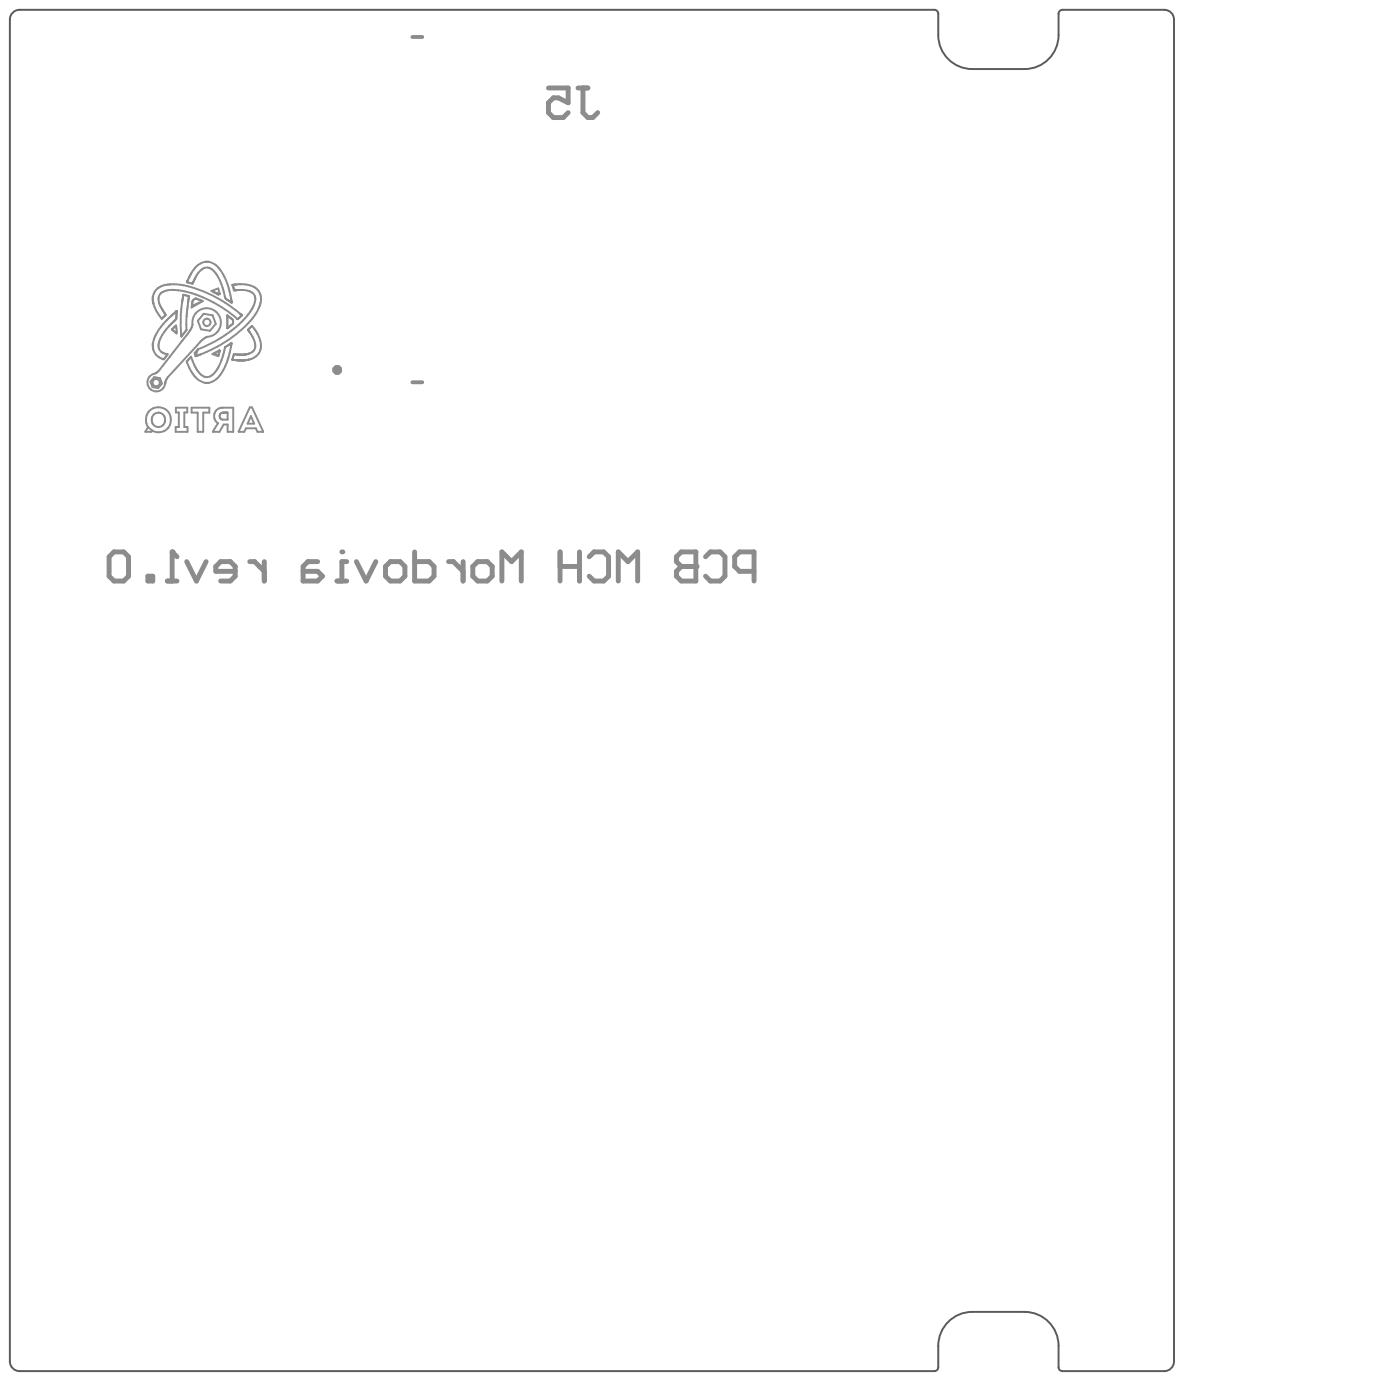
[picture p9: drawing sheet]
<svg xmlns="http://www.w3.org/2000/svg" width="238mm" height="240mm" viewBox="0 0 238 240" stroke-linecap="round" stroke-linejoin="round" font-family="sans-serif">
<path d="M2.2 2.2l.7-.5h.5h156.7a.66 .66 0 0 1 .6 .6v3.7a5.8 5.8 0 0 0 5.9 5.8h8.9a5.8 5.8 0 0 0 5.9-5.8v-3.7a.66 .66 0 0 1 .6-.6h17.5a1.66 1.66 0 0 1 1.6 1.6v230a1.66 1.66 0 0 1-1.6 1.6h-17.5a.66 .66 0 0 1-.6-.6v-3.7a5.8 5.8 0 0 0-5.9-5.8h-8.9a5.8 5.8 0 0 0-5.9 5.8v3.7a.66 .66 0 0 1-.6 .6h-156.7a1.66 1.66 0 0 1-1.7-1.6v-230v-.4z" fill="none" stroke="#5a5a5a" stroke-width=".33"/>
<g fill="none" stroke="#8c8c8c" stroke-width=".33">
<path d="M26.2 50.9l.1 1.2M26.2 58.9h.1M26.2 58.9v.9zM26.2 50.9h.1M26.2 51.8l.1 .1M27.7 52.8l.7 1.2-.7 .6M29.2 48.7h-.1M30 53.5l-.9 .8M30.1 53.5h-.1M30.1 54.7l-1.1 1.2M30.3 53.3l-.2 .2M30.3 53.3h.1"/>
<path d="M30.3 53.3v.1M30.3 53.4h.1M30.3 53.4l-.1 1.2M31 57l.1 .7M31.9 57.6l-2.8 3.5M32.3 50.9l-.3 3.3M32.3 50.9h.1M32.4 50.9h-.1M32.4 50.8l-.1 .1M32.4 50.7l-1-.2-.2 1.5M32.8 46.8l-.8 1.6 1 .2 .6-1.2M33 51.6l-.1 .8"/>
<path d="M33.6 51.2l1.1 .4M33.9 59.8h.1M33.9 59.8l-.6 .7 .2 .5M33.9 59.8l-.4 1.2M34.5 51.5h.1M34.7 51.6l-1.9 1.1 .1-.3M34.7 51.6l-1.8 .8M34.9 53.8l-1 1.2M37.2 50.4l-.7-.4 1.2 .4h-.1M37.2 50.4h.1M37.3 50.4h.1M38.5 59.6v.1"/>
<path d="M39 56.2h-.1M39 54.1h.1M39 54.1l-.1 2.1M39 54.1l.1 .1M39 56.2h.1M39 51.4l.5 .3M39.1 54.1v.1M39.1 56.2h-.1M39.1 56.1v.1M39.1 56.1h.1M39.1 54.2h.1M39.1 54.2l.6 .4"/>
<path d="M39.5 51.7h.1M39.5 51.7l.1 .1M39.5 58.9l.2-.1-.1 .2M39.6 51l.1 .7M39.6 51.8h.1M39.6 58.8l-1 .7M39.6 59v.5M39.6 59h.1M39.7 51.7h.1M39.7 51.7v.2l-.1-.1M39.8 55.6l-.7 .5M39.9 55.2v.1"/>
<path d="M40.7 54.7h.1M41.1 53.7l.3 .3M41.4 54h.1M41.4 54l-.7 .7M25.3 73.2l.8 .6-.2 .2h-1zM26.4 64.6l1 .2 .3 .9-.6 .8-1-.2-.3-.9zM27.8 61.5h.1M27.8 61.5h.2M28.3 65.6v.1M28.3 65.6h.1M28.5 61.9l-.6 .8M30.1 70.7h.5v2.5h-.5v.8h2v-.8h-.5v-2.5h.5"/>
<path d="M30.1 69.9h2M32.7 61.1l-.7 .8M32.8 70.7h1.1v3.3h.9v-3.3M33.6 61h.1M33.7 61h-.2M33.7 61h.1M34.5 60.7l-.8 .3M36.6 60.6l-.2 .1 1 .3v-.2M36.6 60.6l.8 .2M37.3 72.5l-.8 1.5h1.1l.7-1.3h.7v1.3h1M37.5 60.1l-.9 .5M37.6 60.2l-.2 .6"/>
<path d="M38.2 70.7h.8v1.2h-.8M38.2 69.9h1.8M38.8 70.7h.1M39.8 61.6h.1M39.9 61.6l.1 .1M40.5 61.7h.2M40.5 61.7h.3M41.1 60.8l-1-.1-.3 .9 .7 .1M41.3 60.8h.1M42.1 73.4l-.3 .6-.9-.1"/>
</g>
<circle cx="37.2" cy="50.4" r=".17" fill="#8c8c8c"/>
<g fill="none" stroke="#8c8c8c" stroke-width=".33">
<path d="M29 55.9l-.1 .1M30.1 55.8l-.6 .6 .7 .7M32 56.5l-.9 1.2M33.8 59.2l-5 5.4M34.9 53.8l1.5 .2 .6 1.5-1 1.2-1.6-.3-.5-1.4M35.2 44.9h.5M36.5 50l-.3-.1 1.2-.5 .3 1M39.8 48.8l.3 1 .7-.1M39.8 48.8l.5 .9M40 48.8h-.2M40 48.8h-.1M40.3 49.7h.1"/>
<path d="M40.4 49.7h.1M40.5 48.7l-.5 .1M40.5 49.7h.1M40.9 48.7h-.1M41.3 48.7h.1M42.5 56.5h.1M42.5 56.6h.1M42.6 56.6l.1 .2M42.6 56.7l.3 .4M43.2 55.8l-.7 .7v.1M27.9 62.7l-.6 .7M28.7 60.7l-.6 .9"/>
<path d="M29.1 61.1l-.6 .8M30.1 69.9v.8M32.1 69.9v.8M32.8 70.7v-.8h3.1v.8h-1.1M35.2 65.6h.5M40 69.9v4.1M42.1 73.4h1.7l.3 .6h1l-1.9-4.2h-.4l-1.9 4.1M43 71.3l.5 1.3h-1.1z"/>
</g>
<path d="M70.7 6.3h1.6M70.7 65.5h1.6" fill="none" stroke="#8c8c8c" stroke-width=".66"/>
<path d="M94 15.1h3.3v2.5l-1.7-.8h-.8l-.8 .8v1.7l.8 .8h1.7l.8-.8M99 15.1h1.7M99.9 15.1v4.2l.8 .8h.9l.8-.8M119.2 94.6v5h-2.5l-.8-.9v-.8l.8-.8h2.5M120.9 95.4l.8-.8h1.7l.8 .8v3.3l-.8 .9h-1.7l-.8-.9M129.2 97.9h-2.5l-.8-.8v-1.7l.8-.8h2.5v5" fill="none" stroke="#8c8c8c" stroke-width=".84"/>
<circle cx="119.2" cy="97.1" r=".42" fill="#8c8c8c"/>
<g fill="none" stroke="#8c8c8c" stroke-width=".84">
<path d="M57.7 99.6h1.7M59.4 96.2h-.8v3.4M61.1 96.2l1.6 3.4 1.7-3.4M66.9 96.2h1.6l.9 .9v1.6l-.9 .9h-1.6l-.9-.9v-1.6zM71 94.6v5h2.5l.9-.9v-1.6l-.9-.9h-2.5M76.8 96.2h.9l1.6 1.7M79.3 96.2v3.4M81.8 96.2h1.7l.8 .9v1.6l-.8 .9h-1.7l-.8-.9v-1.6zM86 99.6v-5l1.6 1.6 1.7-1.6v5M96 97.1h3.3M96 94.6v5M99.3 94.6v5"/>
<path d="M100.9 95.4l.9-.8h1.6l.9 .8v3.3l-.9 .9h-1.6l-.9-.9M105.9 99.6v-5l1.7 1.6 1.6-1.6v5M119.2 94.6h-2.5l-.8 .8v.8l.8 .9h2.5"/>
</g>
<circle cx="58.6" cy="94.6" r=".42" fill="#8c8c8c"/>
<path d="M28.7 99.6h1.6M29.5 94.6v5M32 96.2l1.6 3.4 1.7-3.4M40.3 97.9h-3.3v-.8l.8-.9h1.7l.8 .9v1.6l-.8 .9h-1.7M42.8 96.2h.8l1.7 1.7M45.3 96.2v3.4M54.4 96.2h-1.6l-.9 .9v2.5h2.5l.8-.9-.8-.8h-2.5" fill="none" stroke="#8c8c8c" stroke-width=".84"/>
<circle cx="29.5" cy="94.6" r=".42" fill="#8c8c8c"/>
<path d="M19.5 94.6h1.7l.8 .8v3.3l-.8 .9h-1.7l-.8-.9v-3.3zM25.3 98.7h.9v.9h-.9zM29.5 94.6l.8 .8" fill="none" stroke="#8c8c8c" stroke-width=".84"/>
<g fill="none" stroke="#8c8c8c" stroke-width=".33">
<path d="M26.2 58.9h.1M26.2 50.8v.1M26.2 59.8a2.31 2.31 0 0 0 1.6 1.7M26.3 52.1a7.1 7.1 0 0 0 1.4 2.5M27.7 52.8a2.26 2.26 0 0 1-.2-2.5 5.4 5.4 0 0 1 4.5-.3l1.2 .4a22.8 22.8 0 0 1 7.5 4.3M28.9 56a4.9 4.9 0 0 0-1.7 3.6l.4 .7 .6 .3M29.1 48.7l-.5 .1a2.58 2.58 0 0 0-2.4 2M29.1 54.3a8.5 8.5 0 0 0-2.9 4.6M29.2 48.7h.5a15.6 15.6 0 0 1 7.4 2.3l1.9 1.2 2.1 1.5M30.1 54.7v.1M30.1 55.8l.1 1.3M30.2 54.7h.1"/>
<path d="M30.2 54.6v.1M30.2 54.6h.1M30.3 53.3h.1M30.3 53.4h.1M31.2 52l-.2 2.7v2.3M31.9 57.6l1-1.7a3.7 3.7 0 0 1 .9-2.5 2.46 2.46 0 0 1 3.9 1.1 2.46 2.46 0 0 1-2.4 3.3l-.3 .2M32 54.2v2.3M32.4 50.7v.1M33.6 51.2h.1M33.6 51.2l-.6 .4M33.6 47.4a2.09 2.09 0 0 1 2.3-1.5 6 6 0 0 1 2.4 4.1l.3 1 .3 .4M35 58l-1.2 1.2"/>
<path d="M35.2 44.9a3.6 3.6 0 0 0-2.4 1.9M35.7 44.9a4.9 4.9 0 0 1 3.1 3.4l.8 2.7M37.3 50.4h.1M37.4 50.4h.1M37.5 50.4h-.1M37.5 50.4h.1M37.6 50.4h-.1M38.5 59.7l-.5 1.8a4.8 4.8 0 0 1-2.2 3.1 2.33 2.33 0 0 1-2.2-1.5l-.9-2M38.5 59.6h.1M38.6 59.5l-.1 .1M38.6 59.5h.1M38.9 51.4h.1"/>
<path d="M39.6 59.5l-.3 1.1a7.8 7.8 0 0 1-2.7 4.7l-.9 .3M39.7 54.6l.2 .3v.2M39.9 55.4l-.1 .2M39.9 55.4h.1M39.9 55.3v.1M39.9 55.3h.1M39.9 55.1v.1M40.8 48.7h-.3M40.8 49.7a2.69 2.69 0 0 1 2.9 1 4.6 4.6 0 0 1-1.6 3.7l-1.4 1.4a23 23 0 0 1-6.8 4M41.3 48.7h-.4M41.3 48.7a2.94 2.94 0 0 1 3.4 2.2 6.5 6.5 0 0 1-2.4 4.7 23.2 23.2 0 0 1-7.8 5.1M42.9 57.1a3.3 3.3 0 0 1 .7 2.8l-.4 .4-.6 .3"/>
<path d="M43.2 55.8l.1 .2a4.9 4.9 0 0 1 1.3 4.1 2.56 2.56 0 0 1-1.9 1.5M25.3 73.2a2.16 2.16 0 0 1 1.2-3.4 2.16 2.16 0 0 1 2.7 2.3 2.16 2.16 0 0 1-3.1 1.7M27.3 63.4l-.5 .5a1.76 1.76 0 0 0-1.3 2.4 1.53 1.53 0 0 0 1.6 .7 1.53 1.53 0 0 0 1.2-1.4M27.8 61.5h.1M28 61.5l.1 .1M28.2 60.6l.5 .1M28.3 65.6v.1M28.3 65.6h.1M28.8 64.6l-.5 1M32 61.9l.1 .3a5.6 5.6 0 0 0 2.7 3.3l.4 .1M37.5 60.1h.1M37.6 60.1h.1"/>
<path d="M37.6 60.2h.1M37.6 60.1v.1M37.8 70.9a.71 .71 0 0 0 0 .9l.4 .1M38.2 70.7l-.4 .2M38.2 69.9a1.45 1.45 0 0 0-1.5 1 1.45 1.45 0 0 0 .6 1.6M40.5 61.7l.8 .1M40.7 61.7l.6 .1M41 60.8h.1M41.1 60.8h.2M42.6 60.6l-1.3 .2M42.7 61.6l-1.4 .2"/>
<circle cx="35.4" cy="55.2" r=".62"/>
<circle cx="26.8" cy="65.6" r=".62"/>
<circle cx="27.2" cy="71.9" r="1.18"/>
</g>
<circle cx="57.8" cy="63.4" r=".42" fill="none" stroke="#8c8c8c" stroke-width=".83"/>
</svg>
